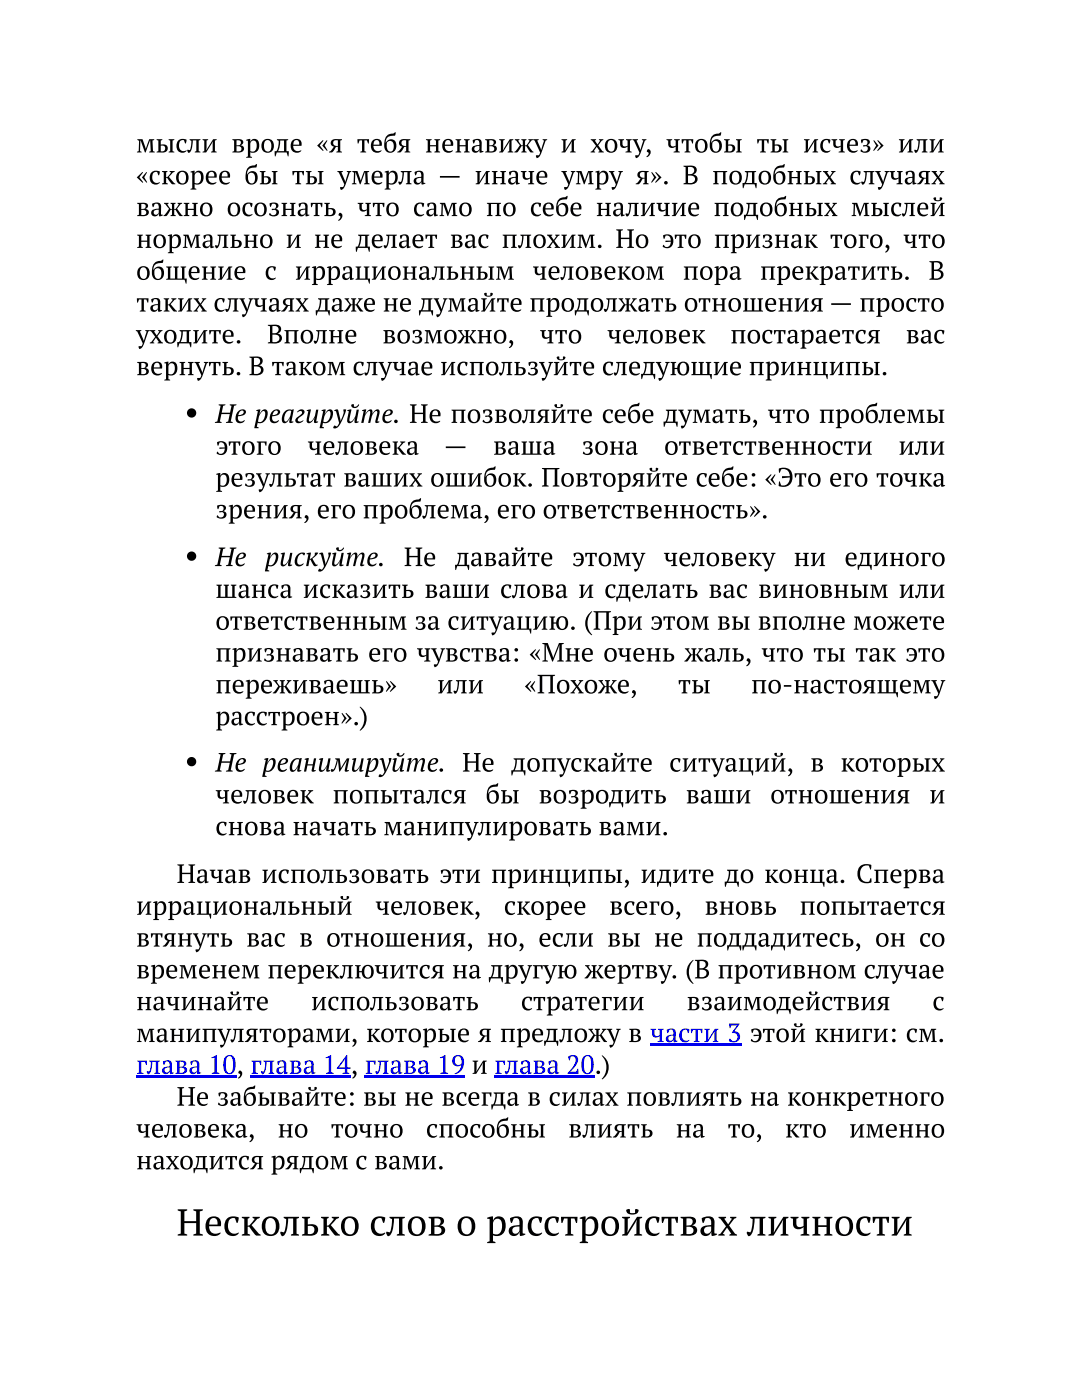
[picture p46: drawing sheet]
<svg xmlns="http://www.w3.org/2000/svg" width="216mm" height="279mm" viewBox="0 0 216 279" stroke-linecap="round" stroke-linejoin="round" font-family="sans-serif">
<defs><g id="words">
<text font-size="7.5" x="35.2" y="246.6">Несколько слов о расстройствах личности</text>
<g font-size="5.3">
<text x="27.2" y="30.4">мысли вроде «я тебя ненавижу и хочу, чтобы ты исчез» или</text>
<text x="27.2" y="36.8">«скорее бы ты умерла — иначе умру я». В подобных случаях</text>
<text x="27.2" y="43.1">важно осознать, что само по себе наличие подобных мыслей</text>
<text x="27.2" y="49.5">нормально и не делает вас плохим. Но это признак того, что</text>
<text x="27.2" y="55.8">общение с иррациональным человеком пора прекратить. В</text>
<text x="27.2" y="62.2">таких случаях даже не думайте продолжать отношения — просто</text>
<text x="27.2" y="68.5">уходите.</text>
<text x="53.3" y="68.5">Вполне</text>
<text x="76.3" y="68.5">возможно,</text>
<text x="107.7" y="68.5">что</text>
<text x="121.1" y="68.5">человек</text>
<text x="145.7" y="68.5">постарается</text>
<text x="180.7" y="68.5">вас</text>
<text x="27.2" y="74.9">вернуть. В таком случае используйте следующие принципы.</text>
<text x="43" y="84.4">Не реагируйте. Не позволяйте себе думать, что проблемы</text>
<text x="43" y="90.8">этого</text>
<text x="61.4" y="90.8">человека</text>
<text x="88.6" y="90.8">—</text>
<text x="98.4" y="90.8">ваша</text>
<text x="116" y="90.8">зона</text>
<text x="132.5" y="90.8">ответственности</text>
<text x="179.3" y="90.8">или</text>
<text x="43" y="97.1">результат ваших ошибок. Повторяйте себе: «Это его точка</text>
<text x="43" y="103.5">зрения, его проблема, его ответственность».</text>
<text x="43" y="113">Не рискуйте. Не давайте этому человеку ни единого</text>
<text x="43" y="119.3">шанса исказить ваши слова и сделать вас виновным или</text>
<text x="43" y="125.7">ответственным за ситуацию. (При этом вы вполне можете</text>
<text x="43" y="132">признавать его чувства: «Мне очень жаль, что ты так это</text>
<text x="43" y="138.4">переживаешь»</text>
<text x="87.2" y="138.4">или</text>
<text x="104.6" y="138.4">«Похоже,</text>
<text x="135.3" y="138.4">ты</text>
<text x="149.9" y="138.4">по-настоящему</text>
<text x="43" y="144.7">расстроен».)</text>
<text x="43" y="154">Не реанимируйте. Не допускайте ситуаций, в которых</text>
<text x="43" y="160.3">человек</text>
<text x="66.4" y="160.3">попытался</text>
<text x="96.9" y="160.3">бы</text>
<text x="107.5" y="160.3">возродить</text>
<text x="136.8" y="160.3">ваши</text>
<text x="153.7" y="160.3">отношения</text>
<text x="185.4" y="160.3">и</text>
<text x="43" y="166.7">снова начать манипулировать вами.</text>
<text x="35.2" y="176.2">Начав использовать эти принципы, идите до конца. Сперва</text>
<text x="27.2" y="182.6">иррациональный</text>
<text x="74.9" y="182.6">человек,</text>
<text x="100.5" y="182.6">скорее</text>
<text x="121.6" y="182.6">всего,</text>
<text x="140.6" y="182.6">вновь</text>
<text x="159.6" y="182.6">попытается</text>
<text x="27.2" y="188.9">втянуть вас в отношения, но, если вы не поддадитесь, он со</text>
<text x="27.2" y="195.3">временем переключится на другую жертву. (В противном случае</text>
<text x="27.2" y="201.6">начинайте</text>
<text x="62.1" y="201.6">использовать</text>
<text x="103.9" y="201.6">стратегии</text>
<text x="137" y="201.6">взаимодействия</text>
<text x="186" y="201.6">с</text>
<text x="27.2" y="208">манипуляторами, которые я предложу в части 3 этой книги: см.</text>
<text x="35.2" y="220.7">Не забывайте: вы не всегда в силах повлиять на конкретного</text>
<text x="27.2" y="227">человека,</text>
<text x="55.4" y="227">но</text>
<text x="66" y="227">точно</text>
<text x="85" y="227">способны</text>
<text x="113.4" y="227">влиять</text>
<text x="134.8" y="227">на</text>
<text x="145.2" y="227">то,</text>
<text x="156.6" y="227">кто</text>
<text x="169.4" y="227">именно</text>
<text x="27.2" y="233.4">находится рядом с вами.</text>
</g>
<text font-size="5.3" fill="#00e" x="27.2" y="214.3">глава 10, глава 14, глава 19 и глава 20.)</text>
</g></defs>
<g fill="#000">
<circle cx="38.2" cy="82.4" r=".93"/>
<circle cx="38.2" cy="111" r=".93"/>
<circle cx="38.2" cy="152" r=".93"/>
</g>
<g fill="#00e">
<path d="M129.7 208.2h18.2v.6h-18.2z"/>
<path d="M27.2 214.6h20v.5h-20z"/>
<path d="M50 214.6h20v.5h-20z"/>
<path d="M72.8 214.6h20v.5h-20z"/>
<path d="M98.6 214.6h20v.5h-20z"/>
</g>
<use href="#words"/>
</svg>
